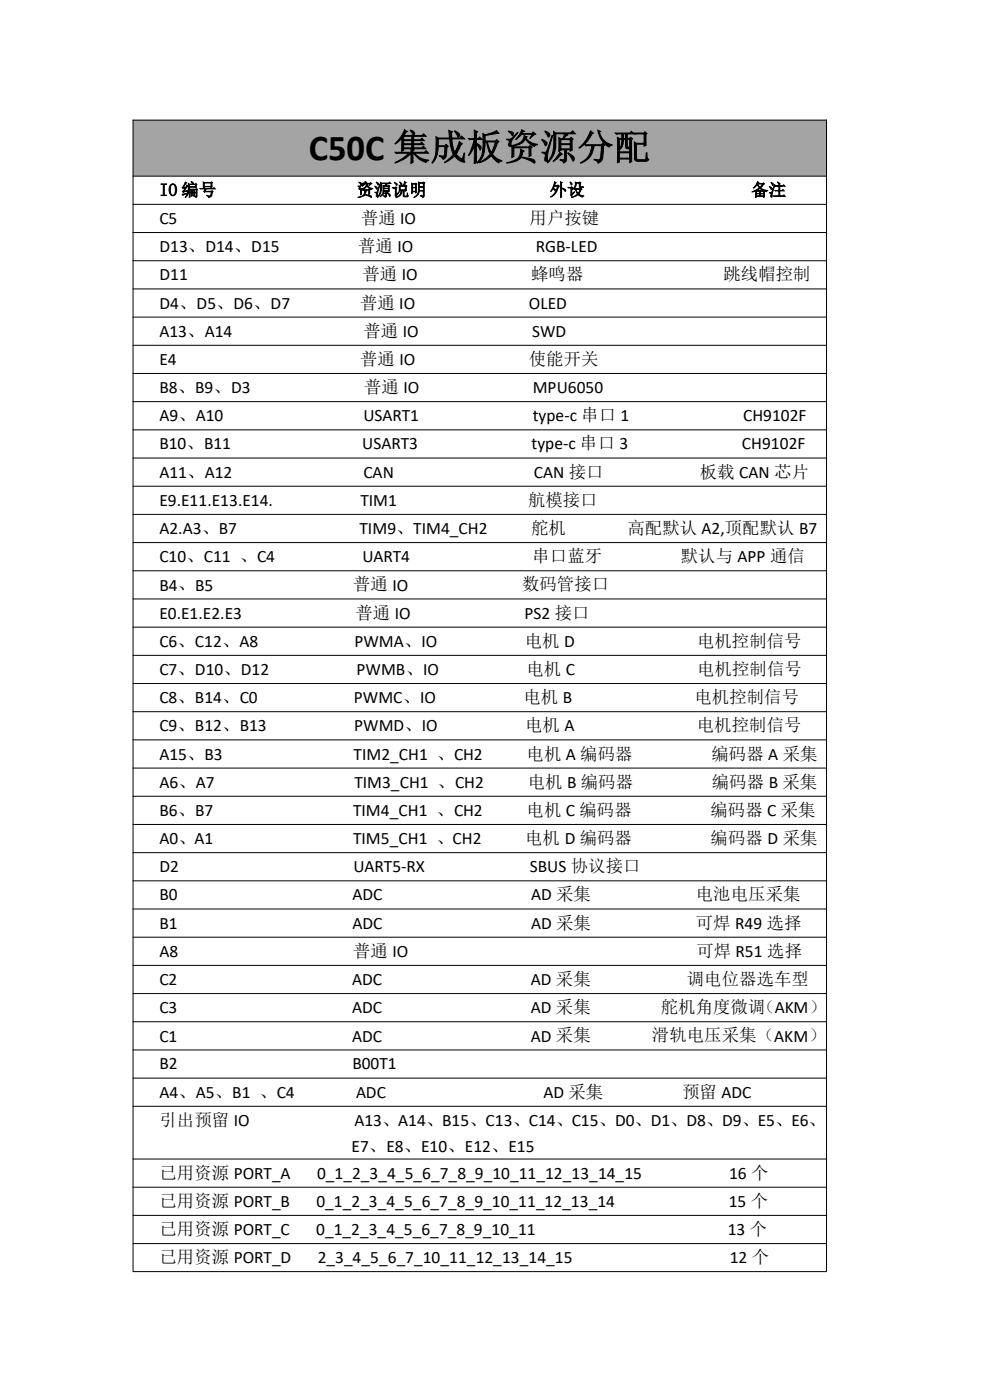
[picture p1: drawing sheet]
<svg xmlns="http://www.w3.org/2000/svg" width="210mm" height="297mm" viewBox="0 0 210 297" stroke-linecap="round" stroke-linejoin="round" font-family="sans-serif">
<defs><g id="words">
<text font-size="7.7" x="65.5" y="33.9">C50C 集成板资源分配</text>
<g font-size="3.7">
<text x="33.8" y="41.5">IO 编号</text>
<text x="75.6" y="41.5">资源说明</text>
<text x="116.6" y="41.5">外设</text>
<text x="159.3" y="41.5">备注</text>
<text x="33.8" y="47.5">C5</text>
<text x="76.6" y="47.5">普通 IO</text>
<text x="112.4" y="47.5">用户按键</text>
<text x="33.8" y="53.5">D13、D14、D15</text>
<text x="76" y="53.5">普通 IO</text>
<text x="113.7" y="53.5">RGB-LED</text>
<text x="33.8" y="59.5">D11</text>
<text x="76.9" y="59.5">普通 IO</text>
<text x="112.7" y="59.5">蜂鸣器</text>
<text x="153.5" y="59.5">跳线帽控制</text>
<text x="33.8" y="65.5">D4、D5、D6、D7</text>
<text x="76.4" y="65.5">普通 IO</text>
<text x="112.2" y="65.5">OLED</text>
<text x="33.8" y="71.4">A13、A14</text>
<text x="77.1" y="71.4">普通 IO</text>
<text x="112.9" y="71.4">SWD</text>
<text x="33.8" y="77.4">E4</text>
<text x="76.4" y="77.4">普通 IO</text>
<text x="112.2" y="77.4">使能开关</text>
<text x="33.8" y="83.4">B8、B9、D3</text>
<text x="77.3" y="83.4">普通 IO</text>
<text x="113" y="83.4">MPU6050</text>
<text x="33.8" y="89.4">A9、A10</text>
<text x="77.1" y="89.4">USART1</text>
<text x="113" y="89.4">type-c 串口 1</text>
<text x="157.6" y="89.4">CH9102F</text>
<text x="33.8" y="95.4">B10、B11</text>
<text x="76.8" y="95.4">USART3</text>
<text x="112.8" y="95.4">type-c 串口 3</text>
<text x="157.4" y="95.4">CH9102F</text>
<text x="33.8" y="101.4">A11、A12</text>
<text x="77.1" y="101.4">CAN</text>
<text x="113.2" y="101.4">CAN 接口</text>
<text x="148.5" y="101.3">板载 CAN 芯片</text>
<text x="33.8" y="107.3">E9.E11.E13.E14.</text>
<text x="76.5" y="107.3">TIM1</text>
<text x="112" y="107.3">航模接口</text>
<text x="33.8" y="113.3">A2.A3、B7</text>
<text x="76.3" y="113.3">TIM9、TIM4_CH2</text>
<text x="112.7" y="113.3">舵机</text>
<text x="133.1" y="113.3">高配默认 A2,顶配默认 B7</text>
<text x="33.8" y="119.3">C10、C11 、C4</text>
<text x="76.9" y="119.3">UART4</text>
<text x="112.9" y="119.3">串口蓝牙</text>
<text x="144.4" y="119.3">默认与 APP 通信</text>
<text x="33.8" y="125.3">B4、B5</text>
<text x="74.9" y="125.2">普通 IO</text>
<text x="110.7" y="125.2">数码管接口</text>
<text x="33.8" y="131.3">E0.E1.E2.E3</text>
<text x="75.4" y="131.3">普通 IO</text>
<text x="111.3" y="131.3">PS2 接口</text>
<text x="33.8" y="137.2">C6、C12、A8</text>
<text x="75.2" y="137.2">PWMA、IO</text>
<text x="111.3" y="137.2">电机 D</text>
<text x="147.9" y="137.2">电机控制信号</text>
<text x="33.8" y="143.2">C7、D10、D12</text>
<text x="75.6" y="143.2">PWMB、IO</text>
<text x="111.7" y="143.2">电机 C</text>
<text x="147.9" y="143.2">电机控制信号</text>
<text x="33.8" y="149.2">C8、B14、C0</text>
<text x="75.1" y="149.2">PWMC、IO</text>
<text x="111" y="149.2">电机 B</text>
<text x="147.3" y="149.2">电机控制信号</text>
<text x="33.8" y="155.2">C9、B12、B13</text>
<text x="75.1" y="155.2">PWMD、IO</text>
<text x="111.4" y="155.2">电机 A</text>
<text x="147.8" y="155.2">电机控制信号</text>
<text x="33.8" y="161.1">A15、B3</text>
<text x="75" y="161.1">TIM2_CH1 、CH2</text>
<text x="111.7" y="161.1">电机 A 编码器</text>
<text x="150.9" y="161.1">编码器 A 采集</text>
<text x="33.8" y="167.1">A6、A7</text>
<text x="75.2" y="167.1">TIM3_CH1 、CH2</text>
<text x="112" y="167.1">电机 B 编码器</text>
<text x="151" y="167.1">编码器 B 采集</text>
<text x="33.8" y="173.1">B6、B7</text>
<text x="74.9" y="173.1">TIM4_CH1 、CH2</text>
<text x="111.7" y="173.1">电机 C 编码器</text>
<text x="150.7" y="173.1">编码器 C 采集</text>
<text x="33.8" y="179.1">A0、A1</text>
<text x="74.9" y="179.1">TIM5_CH1 、CH2</text>
<text x="111.4" y="179.1">电机 D 编码器</text>
<text x="150.7" y="179.1">编码器 D 采集</text>
<text x="33.8" y="185.1">D2</text>
<text x="75" y="185.1">UART5-RX</text>
<text x="112.4" y="185.1">SBUS 协议接口</text>
<text x="33.8" y="191">B0</text>
<text x="74.8" y="191">ADC</text>
<text x="112.6" y="191">AD 采集</text>
<text x="147.6" y="191">电池电压采集</text>
<text x="33.8" y="197">B1</text>
<text x="74.8" y="197">ADC</text>
<text x="112.6" y="197">AD 采集</text>
<text x="147.6" y="197">可焊 R49 选择</text>
<text x="33.8" y="203">A8</text>
<text x="74.9" y="203">普通 IO</text>
<text x="147.7" y="203">可焊 R51 选择</text>
<text x="33.8" y="209">C2</text>
<text x="74.7" y="209">ADC</text>
<text x="112.6" y="209">AD 采集</text>
<text x="145.7" y="209">调电位器选车型</text>
<text x="33.8" y="214.9">C3</text>
<text x="74.7" y="214.9">ADC</text>
<text x="112.6" y="214.9">AD 采集</text>
<text x="140.2" y="214.9">舵机角度微调</text>
<text x="160.7" y="214.9">（AKM）</text>
<text x="33.8" y="221">C1</text>
<text x="74.7" y="221">ADC</text>
<text x="112.6" y="221">AD 采集</text>
<text x="138.3" y="220.9">滑轨电压采集（AKM）</text>
<text x="33.8" y="226.8">B2</text>
<text x="74.8" y="226.8">B00T1</text>
<text x="33.8" y="232.9">A4、A5、B1 、C4</text>
<text x="75.5" y="232.9">ADC</text>
<text x="115.3" y="232.9">AD 采集</text>
<text x="144.7" y="232.9">预留 ADC</text>
<text x="33.8" y="238.9">引出预留 IO</text>
<text x="75.2" y="238.9">A13、A14、B15、C13、C14、C15、D0、D1、D8、D9、E5、E6、</text>
<text x="74.6" y="244.4">E7、E8、E10、E12、E15</text>
<text x="33.8" y="250">已用资源 PORT_A</text>
<text x="67.3" y="250.1">0_1_2_3_4_5_6_7_8_9_10_11_12_13_14_15</text>
<text x="154.6" y="250.1">16 个</text>
<text x="33.8" y="256">已用资源 PORT_B</text>
<text x="67.1" y="256">0_1_2_3_4_5_6_7_8_9_10_11_12_13_14</text>
<text x="154.6" y="256">15 个</text>
<text x="33.8" y="262">已用资源 PORT_C</text>
<text x="67.1" y="262">0_1_2_3_4_5_6_7_8_9_10_11</text>
<text x="154.4" y="262">13 个</text>
<text x="33.8" y="268">已用资源 PORT_D</text>
<text x="67.4" y="268">2_3_4_5_6_7_10_11_12_13_14_15</text>
<text x="154.8" y="268">12 个</text>
</g>
</g></defs>
<path d="M28.3 25.5h147v11.8h-147z" fill-rule="evenodd" fill="#a4a4a4"/>
<g fill="none" stroke="#000" stroke-width=".21">
<path d="M28.1 25.5h147.3M28.1 37.4h147.3M28.2 25.4v244.3M175.3 25.4v244.3M28.1 43.4h147.3M28.1 49.3h147.3M28.1 55.3h147.3M28.1 61.3h147.3M28.1 67.3h147.3M28.1 73.3h147.3M28.1 79.2h147.3M28.1 85.2h147.3"/>
<path d="M28.1 91.2h147.3M28.1 97.2h147.3M28.1 103.1h147.3M28.1 109.1h147.3M28.1 115.1h147.3M28.1 121.1h147.3M28.1 127.1h147.3M28.1 133h147.3M28.1 139h147.3M28.1 145h147.3M28.1 151h147.3M28.1 157h147.3"/>
<path d="M28.1 162.9h147.3M28.1 168.9h147.3M28.1 174.9h147.3M28.1 180.9h147.3M28.1 186.9h147.3M28.1 192.8h147.3M28.1 198.8h147.3M28.1 204.8h147.3M28.1 210.8h147.3M28.1 216.8h147.3M28.1 222.7h147.3M28.1 228.7h147.3"/>
<path d="M28.1 234.7h147.3M28.1 245.9h147.3M28.1 251.9h147.3M28.1 257.8h147.3M28.1 263.8h147.3M28.1 269.8h147.3"/>
</g>
<use href="#words"/>
</svg>
